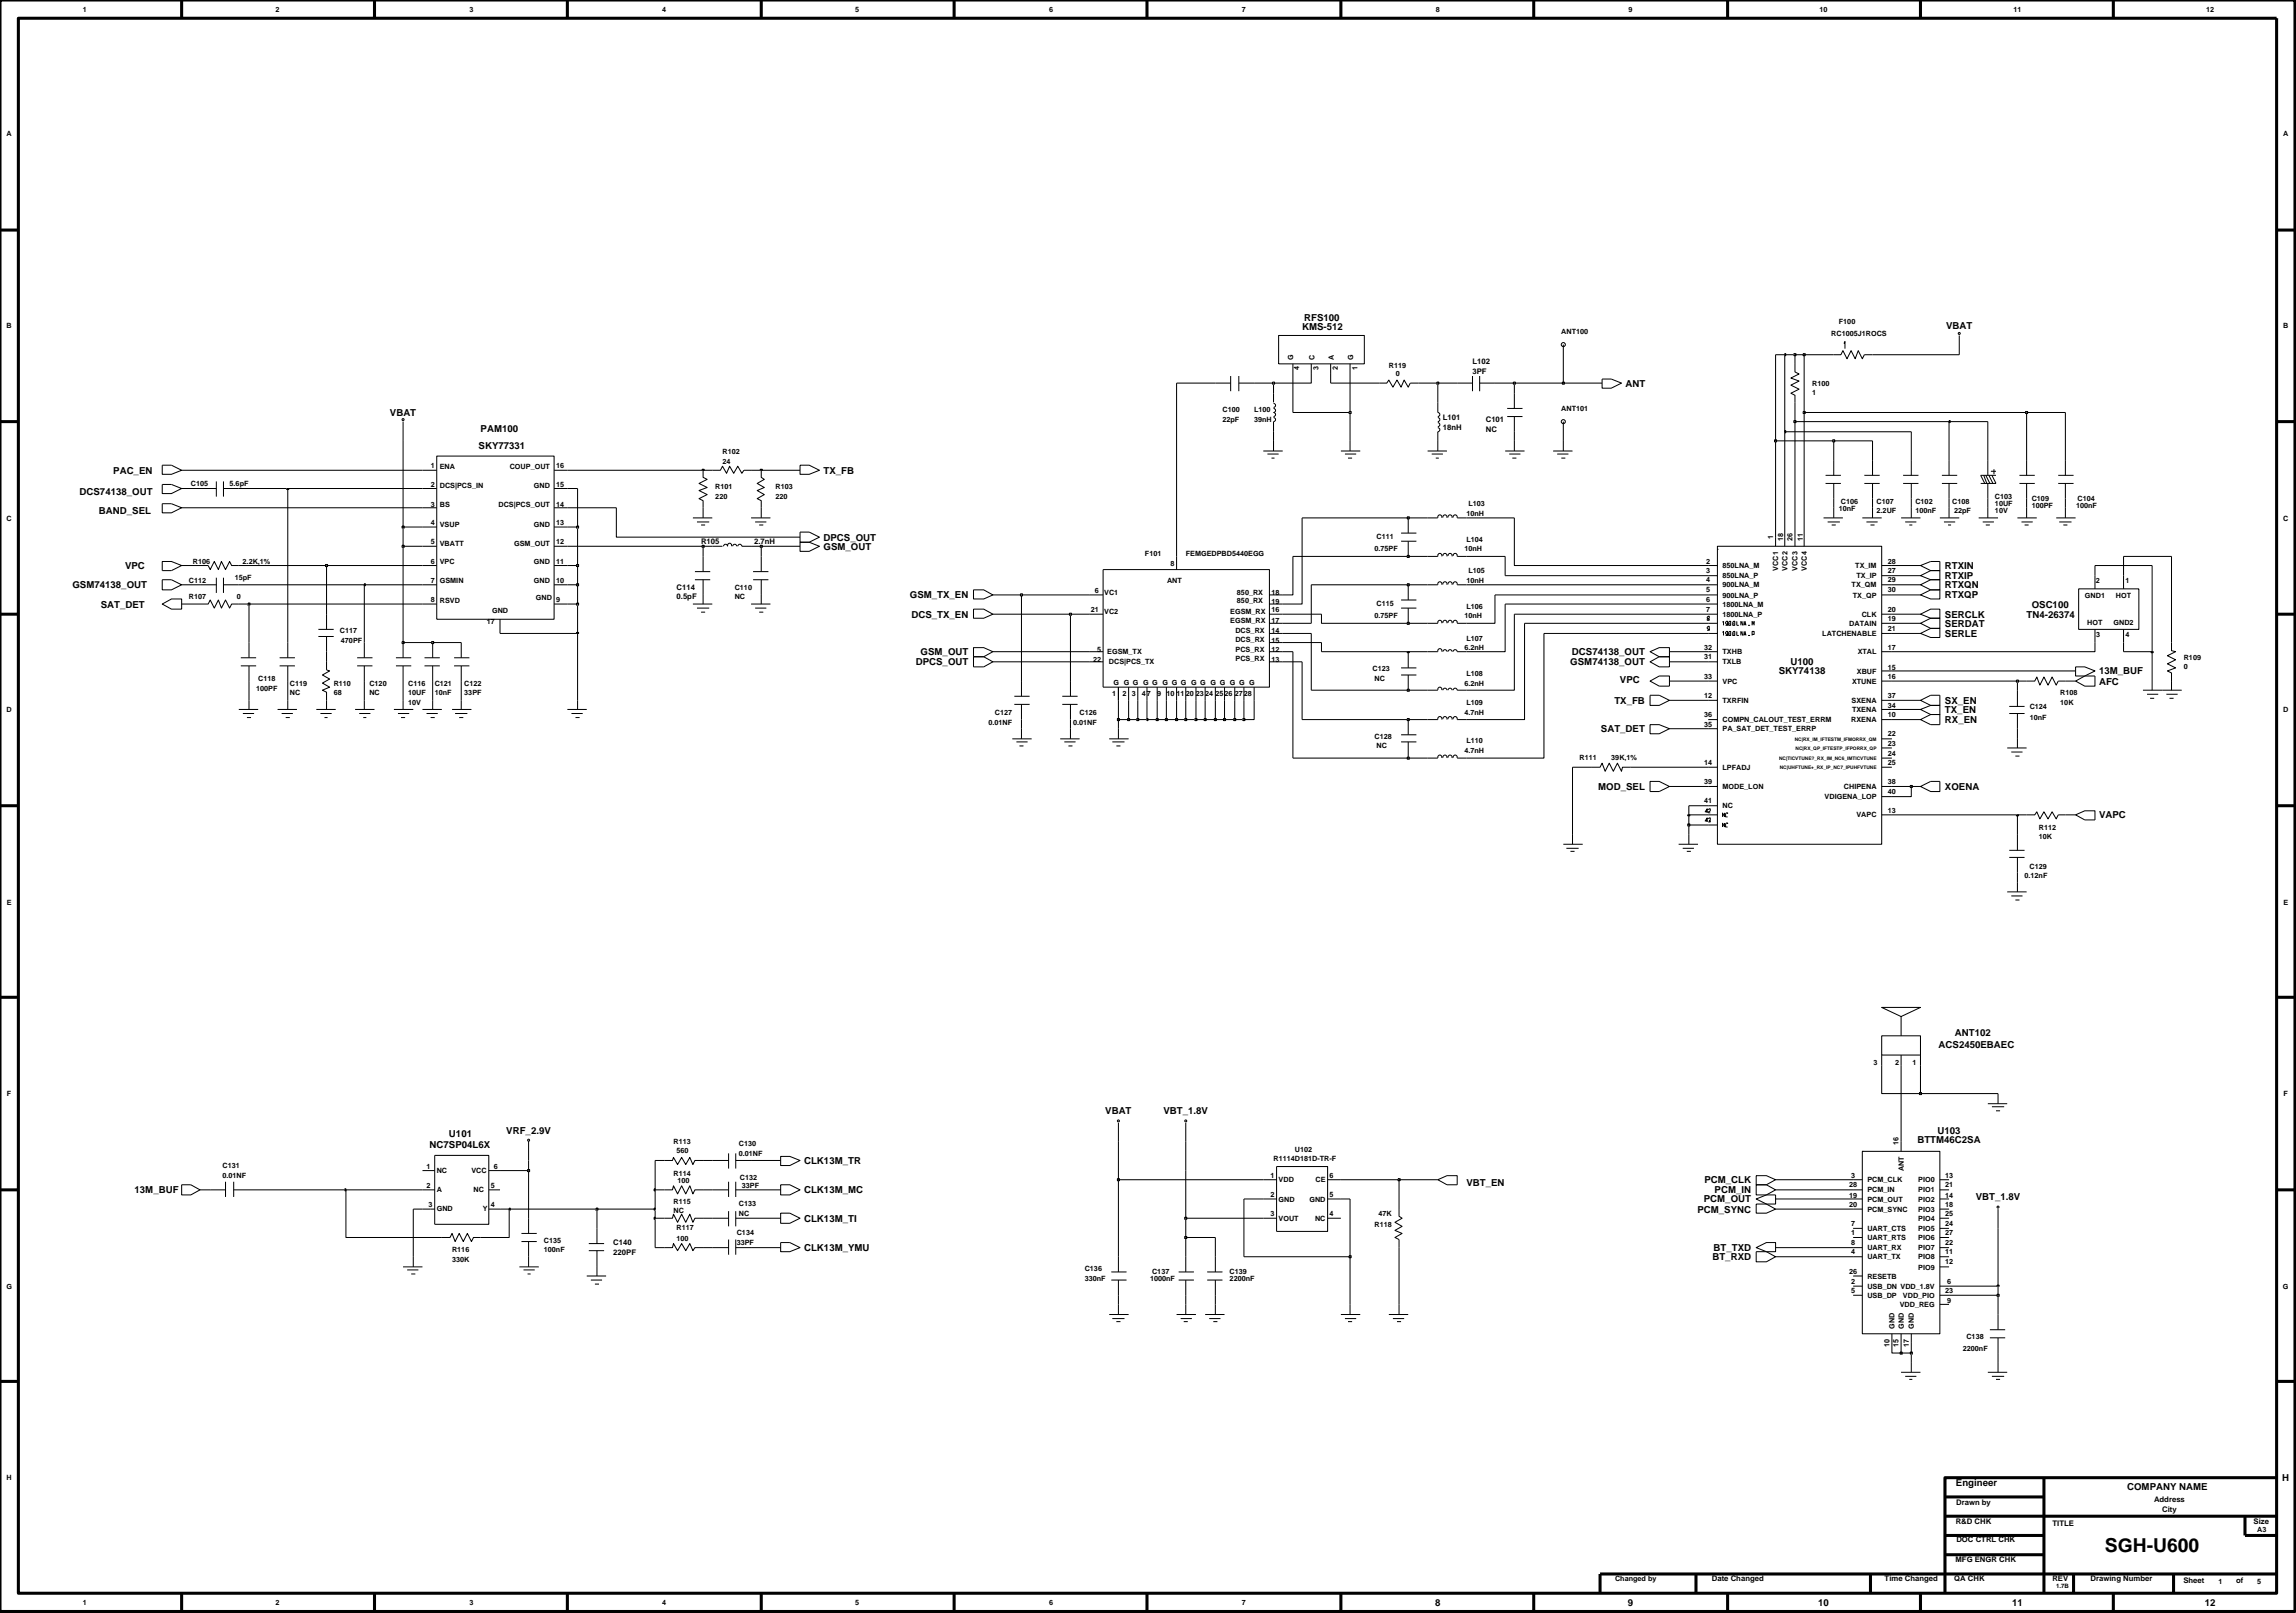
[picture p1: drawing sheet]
<svg xmlns="http://www.w3.org/2000/svg" width="192mm" height="135mm" viewBox="0 0 192 135" stroke-linecap="round" stroke-linejoin="round" font-family="sans-serif">
<defs><g id="words">
<text font-size="1.6" x="175.6" y="129.4">SGH-U600</text>
<g font-size=".8">
<text x="108.6" y="27.6">KMS-512</text>
<text x="108.8" y="26.8">RFS100</text>
<text x="162.4" y="27.4">VBAT</text>
<text x="32.5" y="34.7">VBAT</text>
<text x="135.6" y="32.3">ANT</text>
<text x="6.6" y="41.3">DCS74138_OUT</text>
<text x="9.4" y="39.5">PAC_EN</text>
<text x="39.9" y="37.5">SKY77331</text>
<text x="40.1" y="36.1">PAM100</text>
<text x="68.7" y="39.5">TX_FB</text>
<text x="8.3" y="42.9">BAND_SEL</text>
<text x="10.4" y="47.5">VPC</text>
<text x="68.7" y="45.1">DPCS_OUT</text>
<text x="68.7" y="45.9">GSM_OUT</text>
<text x="162.3" y="47.5">RTXIN</text>
<text x="6" y="49.1">GSM74138_OUT</text>
<text x="8.4" y="50.7">SAT_DET</text>
<text x="75.9" y="49.9">GSM_TX_EN</text>
<text x="76" y="51.5">DCS_TX_EN</text>
<text x="162.3" y="51.5">SERCLK</text>
<text x="162.3" y="53.1">SERLE</text>
<text x="162.3" y="52.3">SERDAT</text>
<text x="162.3" y="49.9">RTXQP</text>
<text x="162.3" y="49.1">RTXQN</text>
<text x="162.3" y="48.3">RTXIP</text>
<text x="169.1" y="51.5">TN4-26374</text>
<text x="169.5" y="50.7">OSC100</text>
<text x="76.4" y="55.5">DPCS_OUT</text>
<text x="76.8" y="54.7">GSM_OUT</text>
<text x="131" y="55.5">GSM74138_OUT</text>
<text x="131.1" y="54.7">DCS74138_OUT</text>
<text x="134.7" y="58.7">TX_FB</text>
<text x="135.2" y="56.9">VPC</text>
<text x="148.4" y="56.3">SKY74138</text>
<text x="149.4" y="55.5">U100</text>
<text x="162.3" y="59.5">TX_EN</text>
<text x="162.3" y="58.7">SX_EN</text>
<text x="175.1" y="57.1">AFC</text>
<text x="175.1" y="56.3">13M_BUF</text>
<text x="133.3" y="65.9">MOD_SEL</text>
<text x="133.6" y="61.1">SAT_DET</text>
<text x="162.3" y="60.3">RX_EN</text>
<text x="162.3" y="65.9">XOENA</text>
<text x="175.1" y="68.3">VAPC</text>
<text x="161.7" y="87.4">ACS2450EBAEC</text>
<text x="163.1" y="86.4">ANT102</text>
<text x="35.8" y="95.8">NC7SP04L6X</text>
<text x="37.5" y="94.9">U101</text>
<text x="42.2" y="94.6">VRF_2.9V</text>
<text x="92.2" y="93">VBAT</text>
<text x="97.1" y="93">VBT_1.8V</text>
<text x="160" y="95.3">BTTM46C2SA</text>
<text x="161.6" y="94.6">U103</text>
<text x="11.2" y="99.6">13M_BUF</text>
<text x="67.1" y="99.6">CLK13M_MC</text>
<text x="67.1" y="97.1">CLK13M_TR</text>
<text x="67.1" y="101.9">CLK13M_TI</text>
<text x="122.3" y="99">VBT_EN</text>
<text x="141.6" y="101.2">PCM_SYNC</text>
<text x="142.2" y="100.3">PCM_OUT</text>
<text x="142.2" y="98.7">PCM_CLK</text>
<text x="143" y="99.6">PCM_IN</text>
<text x="164.8" y="100.1">VBT_1.8V</text>
<text x="67.1" y="104.4">CLK13M_YMU</text>
<text x="142.9" y="105.1">BT_RXD</text>
<text x="143" y="104.4">BT_TXD</text>
<text x="163.2" y="124">Engineer</text>
<text x="177.5" y="124.3">COMPANY NAME</text>
<text x="190.4" y="123.6">H</text>
<text x="119.7" y="134">8</text>
<text x="135.8" y="134">9</text>
<text x="151.7" y="134">10</text>
<text x="167.9" y="134">11</text>
<text x="184" y="134">12</text>
</g>
<g font-size=".6">
<text x="6.9" y="1">1</text>
<text x="23" y="1">2</text>
<text x="39.2" y="1">3</text>
<text x="55.3" y="1">4</text>
<text x="71.3" y="1">5</text>
<text x="87.5" y="1">6</text>
<text x="103.6" y="1">7</text>
<text x="119.8" y="1">8</text>
<text x="135.9" y="1">9</text>
<text x="151.8" y="1">10</text>
<text x="168" y="1">11</text>
<text x="184.1" y="1">12</text>
<text x=".5" y="11.4">A</text>
<text x="190.5" y="11.4">A</text>
<text x=".5" y="27.4">B</text>
<text x="130.3" y="27.9">ANT100</text>
<text x="152.8" y="28">RC1005J1ROCS</text>
<text x="153.4" y="27">F100</text>
<text x="190.5" y="27.4">B</text>
<text x="102" y="34.4">C100</text>
<text x="102" y="35.2">22pF</text>
<text x="104.6" y="34.4">L100</text>
<text x="104.6" y="35.2">39nH</text>
<text x="107.9" y="30" transform="rotate(-90 107.9 30)">G</text>
<text x="108.4" y="30.9" transform="rotate(-90 108.4 30.9)">4</text>
<text x="109.7" y="30" transform="rotate(-90 109.7 30)">C</text>
<text x="110" y="30.9" transform="rotate(-90 110 30.9)">3</text>
<text x="111.3" y="30" transform="rotate(-90 111.3 30)">A</text>
<text x="111.6" y="30.9" transform="rotate(-90 111.6 30.9)">2</text>
<text x="112.9" y="30" transform="rotate(-90 112.9 30)">G</text>
<text x="113.2" y="30.9" transform="rotate(-90 113.2 30.9)">1</text>
<text x="115.9" y="30.7">R119</text>
<text x="116.5" y="31.4">0</text>
<text x="120.4" y="35.8">18nH</text>
<text x="120.4" y="35">L101</text>
<text x="122.9" y="31.2">3PF</text>
<text x="122.9" y="30.4">L102</text>
<text x="124" y="35.2">C101</text>
<text x="130.3" y="34.3">ANT101</text>
<text x="151.2" y="33">1</text>
<text x="151.2" y="32.2">R100</text>
<text x="15.9" y="40.6">C105</text>
<text x="19.2" y="40.6">5.6pF</text>
<text x="35.9" y="39.1">1</text>
<text x="35.9" y="40.7">2</text>
<text x="36.7" y="39.1">ENA</text>
<text x="36.7" y="40.7">DCS|PCS_IN</text>
<text x="42.5" y="39.1">COUP_OUT</text>
<text x="44.5" y="40.7">GND</text>
<text x="46.4" y="40.7">15</text>
<text x="46.4" y="39.1">16</text>
<text x="59.7" y="40.8">R101</text>
<text x="59.7" y="41.6">220</text>
<text x="60.3" y="37.9">R102</text>
<text x="60.3" y="38.7">24</text>
<text x="64.7" y="41.6">220</text>
<text x="64.7" y="40.8">R103</text>
<text x="124" y="36">NC</text>
<text x="166.4" y="41.6">C103</text>
<text x="169.5" y="41.8">C109</text>
<text x="173.3" y="41.8">C104</text>
<text x=".5" y="43.4">C</text>
<text x="16.1" y="47">R106</text>
<text x="20.2" y="47">2.2K,1%</text>
<text x="35.9" y="45.4">5</text>
<text x="35.9" y="47">6</text>
<text x="35.9" y="43.8">4</text>
<text x="35.9" y="42.3">3</text>
<text x="36.7" y="45.5">VBATT</text>
<text x="36.7" y="47.1">VPC</text>
<text x="36.7" y="43.9">VSUP</text>
<text x="36.7" y="42.3">BS</text>
<text x="41.6" y="42.3">DCS|PCS_OUT</text>
<text x="42.9" y="45.5">GSM_OUT</text>
<text x="44.5" y="43.9">GND</text>
<text x="44.5" y="47.1">GND</text>
<text x="46.4" y="42.3">14</text>
<text x="46.4" y="43.8">13</text>
<text x="46.4" y="47">11</text>
<text x="46.4" y="45.4">12</text>
<text x="58.5" y="45.4">R105</text>
<text x="62.9" y="45.4">2.7nH</text>
<text x="95.5" y="46.4">F101</text>
<text x="97.7" y="47.2">8</text>
<text x="98.9" y="46.4">FEMGEDPBD5440EGG</text>
<text x="114.7" y="46">0.75PF</text>
<text x="114.8" y="45">C111</text>
<text x="122.2" y="46">10nH</text>
<text x="122.3" y="43">10nH</text>
<text x="122.3" y="45.2">L104</text>
<text x="122.5" y="42.2">L103</text>
<text x="122.5" y="47.8">L105</text>
<text x="142.3" y="47.1">2</text>
<text x="142.3" y="47.8">3</text>
<text x="143.7" y="47.4">850LNA_M</text>
<text x="147.9" y="45" transform="rotate(-90 147.9 45)">1</text>
<text x="148.4" y="47.6" transform="rotate(-90 148.4 47.6)">VCC1</text>
<text x="148.8" y="45.1" transform="rotate(-90 148.8 45.1)">18</text>
<text x="149.1" y="47.6" transform="rotate(-90 149.1 47.6)">VCC2</text>
<text x="149.5" y="45.1" transform="rotate(-90 149.5 45.1)">26</text>
<text x="150" y="47.6" transform="rotate(-90 150 47.6)">VCC3</text>
<text x="150.4" y="45.1" transform="rotate(-90 150.4 45.1)">11</text>
<text x="150.7" y="47.6" transform="rotate(-90 150.7 47.6)">VCC4</text>
<text x="153.4" y="42.6">10nF</text>
<text x="153.6" y="42">C106</text>
<text x="154.8" y="47.4">TX_IM</text>
<text x="156.6" y="42">C107</text>
<text x="156.6" y="42.8">2.2UF</text>
<text x="157.5" y="47.8">27</text>
<text x="157.5" y="47.1">28</text>
<text x="159.8" y="42.8">100nF</text>
<text x="159.8" y="42">C102</text>
<text x="162.9" y="42">C108</text>
<text x="163" y="42.8">22pF</text>
<text x="166.4" y="42.8">10V</text>
<text x="166.4" y="42.2">10UF</text>
<text x="169.5" y="42.4">100PF</text>
<text x="173.2" y="42.4">100nF</text>
<text x="190.5" y="43.4">C</text>
<text x="15.8" y="50">R107</text>
<text x="15.8" y="48.6">C112</text>
<text x="19.6" y="48.4">15pF</text>
<text x="19.8" y="50">0</text>
<text x="28.4" y="52.8">C117</text>
<text x="28.4" y="53.6">470PF</text>
<text x="35.9" y="48.6">7</text>
<text x="35.9" y="50.2">8</text>
<text x="36.7" y="48.7">GSMIN</text>
<text x="36.7" y="50.3">RSVD</text>
<text x="40.6" y="52.1">17</text>
<text x="41.1" y="51.1">GND</text>
<text x="44.5" y="48.7">GND</text>
<text x="44.7" y="50">GND</text>
<text x="46.4" y="50.2">9</text>
<text x="46.4" y="48.6">10</text>
<text x="56.4" y="50">0.5pF</text>
<text x="56.4" y="49.2">C114</text>
<text x="61.3" y="49.2">C110</text>
<text x="61.3" y="50">NC</text>
<text x="91" y="51.1">21</text>
<text x="91.4" y="49.5">6</text>
<text x="92.1" y="49.6">VC1</text>
<text x="92.1" y="51.2">VC2</text>
<text x="97.4" y="48.6">ANT</text>
<text x="102.6" y="51.2">EGSM_RX</text>
<text x="102.6" y="52">EGSM_RX</text>
<text x="103.1" y="52.8">DCS_RX</text>
<text x="103.1" y="53.5">DCS_RX</text>
<text x="103.2" y="49.6">850_RX</text>
<text x="103.2" y="50.3">850_RX</text>
<text x="106.1" y="52.8">14</text>
<text x="106.1" y="53.6">15</text>
<text x="106.1" y="51.1">16</text>
<text x="106.1" y="52">17</text>
<text x="106.1" y="49.6">18</text>
<text x="106.1" y="50.4">19</text>
<text x="114.7" y="51.6">0.75PF</text>
<text x="114.8" y="50.6">C115</text>
<text x="122.2" y="51.6">10nH</text>
<text x="122.3" y="53.4">L107</text>
<text x="122.3" y="50.8">L106</text>
<text x="122.3" y="48.6">10nH</text>
<text x="142.3" y="49.4">5</text>
<text x="142.3" y="50.2">6</text>
<text x="142.3" y="51">7</text>
<text x="142.4" y="48.6">4</text>
<text x="143.7" y="49.8">900LNA_P</text>
<text x="143.7" y="50.6">1800LNA_M</text>
<text x="143.7" y="48.2">850LNA_P</text>
<text x="143.7" y="49">900LNA_M</text>
<text x="143.7" y="51.5">1800LNA_P</text>
<text x="152" y="53.1">LATCHENABLE</text>
<text x="154.3" y="52.2">DATAIN</text>
<text x="154.5" y="49">TX_QM</text>
<text x="154.6" y="49.8">TX_QP</text>
<text x="154.9" y="48.2">TX_IP</text>
<text x="155.3" y="51.5">CLK</text>
<text x="157.5" y="51.8">19</text>
<text x="157.5" y="51">20</text>
<text x="157.5" y="52.6">21</text>
<text x="157.5" y="49.4">30</text>
<text x="157.5" y="48.6">29</text>
<text x="173.9" y="49.9">GND1</text>
<text x="174.1" y="52.2">HOT</text>
<text x="174.9" y="48.6">2</text>
<text x="174.9" y="53.1">3</text>
<text x="176.3" y="52.2">GND2</text>
<text x="176.5" y="49.9">HOT</text>
<text x="177.3" y="53.1">4</text>
<text x="177.3" y="48.6">1</text>
<text x=".5" y="59.4">D</text>
<text x="21.4" y="57.7">100PF</text>
<text x="21.5" y="56.8">C118</text>
<text x="24.2" y="57.2">C119</text>
<text x="24.2" y="58">NC</text>
<text x="27.8" y="57.2">R110</text>
<text x="27.8" y="58">68</text>
<text x="30.8" y="57.2">C120</text>
<text x="30.8" y="58">NC</text>
<text x="34.1" y="57.2">C116</text>
<text x="34.1" y="58.8">10V</text>
<text x="34.1" y="58">10UF</text>
<text x="36.3" y="57.2">C121</text>
<text x="36.3" y="58">10nF</text>
<text x="38.7" y="57.2">C122</text>
<text x="38.7" y="58">33PF</text>
<text x="83" y="59.6">C127</text>
<text x="90.1" y="59.6">C126</text>
<text x="91.2" y="55.2">22</text>
<text x="91.5" y="54.4">5</text>
<text x="92.4" y="54.5">EGSM_TX</text>
<text x="92.5" y="55.4">DCS|PCS_TX</text>
<text x="92.8" y="58.1">1</text>
<text x="92.9" y="57.2">G G G G G G G G G G G G G G G</text>
<text x="93.6" y="58.1">2</text>
<text x="94.4" y="58.1">3</text>
<text x="95.3" y="58.1">47</text>
<text x="96.5" y="58.1">9</text>
<text x="97.3" y="58.1">10</text>
<text x="98.2" y="58.1">1120</text>
<text x="99.8" y="58.1">2324 2526</text>
<text x="103" y="58.1">2728</text>
<text x="103.1" y="54.4">PCS_RX</text>
<text x="103.1" y="55.1">PCS_RX</text>
<text x="106.1" y="54.4">12</text>
<text x="106.1" y="55.2">13</text>
<text x="114.5" y="56">C123</text>
<text x="114.7" y="56.8">NC</text>
<text x="122.2" y="54.2">6.2nH</text>
<text x="122.2" y="59.6">4.7nH</text>
<text x="122.2" y="57.2">6.2nH</text>
<text x="122.3" y="58.8">L109</text>
<text x="122.3" y="56.4">L108</text>
<text x="142.2" y="54.2">32</text>
<text x="142.2" y="56.6">33</text>
<text x="142.2" y="58.2">12</text>
<text x="142.2" y="59.8">36</text>
<text x="142.2" y="55">31</text>
<text x="143.7" y="54.6">TXHB</text>
<text x="143.7" y="57">VPC</text>
<text x="143.7" y="58.6">TXRFIN</text>
<text x="143.7" y="55.4">TXLB</text>
<text x="154.5" y="58.6">SXENA</text>
<text x="154.5" y="57">XTUNE</text>
<text x="154.5" y="59.4">TXENA</text>
<text x="154.9" y="56.2">XBUF</text>
<text x="155" y="54.6">XTAL</text>
<text x="157.5" y="55.9">15</text>
<text x="157.5" y="56.6">16</text>
<text x="157.5" y="54.2">17</text>
<text x="157.5" y="58.2">37</text>
<text x="157.5" y="59.1">34</text>
<text x="157.5" y="59.8">10</text>
<text x="169.3" y="59.2">C124</text>
<text x="171.9" y="58">R108</text>
<text x="171.9" y="58.8">10K</text>
<text x="182.2" y="55.8">0</text>
<text x="182.2" y="55">R109</text>
<text x="190.5" y="59.4">D</text>
<text x="82.5" y="60.5">0.01NF</text>
<text x="89.5" y="60.5">0.01NF</text>
<text x="114.7" y="61.6">C128</text>
<text x="114.8" y="62.4">NC</text>
<text x="122.2" y="62.8">4.7nH</text>
<text x="122.3" y="62">L110</text>
<text x="131.8" y="63.4">R111</text>
<text x="134.4" y="63.4">39K,1%</text>
<text x="142.2" y="65.4">39</text>
<text x="142.2" y="63.8">14</text>
<text x="142.2" y="60.7">35</text>
<text x="143.7" y="65.8">MODE_LON</text>
<text x="143.7" y="64.2">LPFADJ</text>
<text x="143.7" y="61">PA_SAT_DET_TEST_ERRP</text>
<text x="143.7" y="60.2">COMPN_CALOUT_TEST_ERRM</text>
<text x="153.8" y="65.8">CHIPENA</text>
<text x="154.4" y="60.2">RXENA</text>
<text x="157.5" y="63.8">25</text>
<text x="157.5" y="65.4">38</text>
<text x="157.5" y="61.4">22</text>
<text x="157.5" y="62.2">23</text>
<text x="157.5" y="63">24</text>
<text x="169.3" y="60">10nF</text>
<text x="142.2" y="67">41</text>
<text x="143.7" y="67.4">NC</text>
<text x="152.2" y="66.7">VDIGENA_LOP</text>
<text x="154.9" y="68.2">VAPC</text>
<text x="157.5" y="67.9">13</text>
<text x="157.5" y="66.3">40</text>
<text x="170.1" y="70">10K</text>
<text x="170.1" y="69.2">R112</text>
<text x=".6" y="75.5">E</text>
<text x="168.9" y="73.2">0.12nF</text>
<text x="169.3" y="72.5">C129</text>
<text x="190.5" y="75.5">E</text>
<text x="156.3" y="88.9">3</text>
<text x="158.1" y="88.9">2</text>
<text x="159.5" y="88.9">1</text>
<text x=".6" y="91.4">F</text>
<text x="56.2" y="95.5">R113</text>
<text x="61.6" y="95.6">C130</text>
<text x="158.4" y="95.5" transform="rotate(-90 158.4 95.5)">16</text>
<text x="190.5" y="91.4">F</text>
<text x="18.6" y="98.2">0.01NF</text>
<text x="18.6" y="97.4">C131</text>
<text x="35.6" y="97.5">1</text>
<text x="35.6" y="99.1">2</text>
<text x="35.8" y="100.7">3</text>
<text x="36.4" y="99.4">A</text>
<text x="36.4" y="101">GND</text>
<text x="36.4" y="97.8">NC</text>
<text x="39.3" y="97.8">VCC</text>
<text x="39.5" y="99.4">NC</text>
<text x="40.3" y="101">Y</text>
<text x="41" y="99.1">5</text>
<text x="41" y="100.7">4</text>
<text x="41.2" y="97.5">6</text>
<text x="56.2" y="98.1">R114</text>
<text x="56.2" y="101.2">NC</text>
<text x="56.2" y="100.4">R115</text>
<text x="56.4" y="96.2">560</text>
<text x="56.5" y="98.7">100</text>
<text x="61.6" y="101.5">NC</text>
<text x="61.6" y="100.6">C133</text>
<text x="61.6" y="96.5">0.01NF</text>
<text x="61.7" y="98.4">C132</text>
<text x="61.9" y="99.1">33PF</text>
<text x="106" y="99.9">2</text>
<text x="106" y="98.2">1</text>
<text x="106" y="101.5">3</text>
<text x="106.2" y="96.9">R1114D181D-TR-F</text>
<text x="106.7" y="100.2">GND</text>
<text x="106.7" y="98.6">VDD</text>
<text x="106.7" y="101.8">VOUT</text>
<text x="108" y="96.1">U102</text>
<text x="109.2" y="100.2">GND</text>
<text x="109.7" y="101.8">NC</text>
<text x="109.8" y="98.6">CE</text>
<text x="110.9" y="98.2">6</text>
<text x="110.9" y="99.9">5</text>
<text x="110.9" y="101.5">4</text>
<text x="115" y="101.5">47K</text>
<text x="154.3" y="99.9">19</text>
<text x="154.3" y="100.7">20</text>
<text x="154.3" y="99.1">28</text>
<text x="154.4" y="98.3">3</text>
<text x="155.8" y="100.2">PCM_OUT</text>
<text x="155.8" y="101.1">PCM_SYNC</text>
<text x="155.8" y="99.5">PCM_IN</text>
<text x="155.8" y="98.6">PCM_CLK</text>
<text x="158.8" y="97.7" transform="rotate(-90 158.8 97.7)">ANT</text>
<text x="160" y="101.1">PIO3</text>
<text x="160" y="98.6">PIO0</text>
<text x="160" y="100.2">PIO2</text>
<text x="160" y="99.5">PIO1</text>
<text x="160" y="101.8">PIO4</text>
<text x="162.3" y="100.7">18</text>
<text x="162.3" y="98.3">13</text>
<text x="162.3" y="99.9">14</text>
<text x="162.3" y="99.1">21</text>
<text x="162.3" y="101.4">25</text>
<text x=".5" y="107.5">G</text>
<text x="37.7" y="104.4">R116</text>
<text x="37.7" y="105.3">330K</text>
<text x="45.4" y="103.7">C135</text>
<text x="45.4" y="104.4">100nF</text>
<text x="51.2" y="104.7">220PF</text>
<text x="51.2" y="103.8">C140</text>
<text x="56.4" y="102.6">R117</text>
<text x="56.4" y="103.5">100</text>
<text x="61.5" y="103.8">33PF</text>
<text x="61.5" y="103.1">C134</text>
<text x="90.5" y="106">C136</text>
<text x="90.5" y="106.9">330nF</text>
<text x="95.9" y="106.9">1000nF</text>
<text x="96.1" y="106.3">C137</text>
<text x="102.6" y="106.3">C139</text>
<text x="102.6" y="106.9">2200nF</text>
<text x="114.7" y="102.3">R118</text>
<text x="154.3" y="106.2">26</text>
<text x="154.4" y="102.3">7</text>
<text x="154.4" y="103.9">8</text>
<text x="154.4" y="107.1">2</text>
<text x="154.4" y="103">1</text>
<text x="154.4" y="104.6">4</text>
<text x="154.4" y="107.8">5</text>
<text x="155.8" y="102.7">UART_CTS</text>
<text x="155.8" y="104.3">UART_RX</text>
<text x="155.8" y="107.5">USB_DN VDD_1.8V</text>
<text x="155.8" y="106.7">RESETB</text>
<text x="155.8" y="105.1">UART_TX</text>
<text x="155.8" y="103.5">UART_RTS</text>
<text x="160" y="105.1">PIO8</text>
<text x="160" y="105.9">PIO9</text>
<text x="160" y="104.3">PIO7</text>
<text x="160" y="102.7">PIO5</text>
<text x="160" y="103.5">PIO6</text>
<text x="162.3" y="104.6">11</text>
<text x="162.3" y="105.5">12</text>
<text x="162.3" y="103.9">22</text>
<text x="162.3" y="107.8">23</text>
<text x="162.3" y="102.3">24</text>
<text x="162.3" y="103">27</text>
<text x="162.4" y="107.1">6</text>
<text x="190.5" y="107.5">G</text>
<text x="155.8" y="108.3">USB_DP</text>
<text x="157.6" y="112.4" transform="rotate(-90 157.6 112.4)">10</text>
<text x="158.1" y="110.8" transform="rotate(-90 158.1 110.8)">GND</text>
<text x="158.4" y="112.4" transform="rotate(-90 158.4 112.4)">15</text>
<text x="158.5" y="109">VDD_REG</text>
<text x="158.8" y="108.3">VDD_PIO</text>
<text x="158.8" y="110.8" transform="rotate(-90 158.8 110.8)">GND</text>
<text x="159.3" y="112.4" transform="rotate(-90 159.3 112.4)">17</text>
<text x="159.7" y="110.8" transform="rotate(-90 159.7 110.8)">GND</text>
<text x="162.4" y="108.7">9</text>
<text x="163.8" y="112.7">2200nF</text>
<text x="164.1" y="111.7">C138</text>
<text x=".5" y="123.5">H</text>
<text x="163.2" y="125.5">Drawn by</text>
<text x="179.7" y="125.3">Address</text>
<text x="134.7" y="131.9">Changed by</text>
<text x="142.8" y="131.9">Date Changed</text>
<text x="157.2" y="131.9">Time Changed</text>
<text x="163" y="131.9">QA CHK</text>
<text x="163.1" y="130.3">MFG ENGR CHK</text>
<text x="163.2" y="127.1">R&amp;D CHK</text>
<text x="163.2" y="128.7">DOC CTRL CHK</text>
<text x="171.2" y="131.9">REV</text>
<text x="171.2" y="127.3">TITLE</text>
<text x="174.4" y="131.9">Drawing Number</text>
<text x="180.4" y="126.1">City</text>
<text x="188" y="127.1">Size</text>
<text x="188.3" y="127.8">A3</text>
<text x="6.9" y="133.9">1</text>
<text x="23" y="133.9">2</text>
<text x="39.2" y="133.9">3</text>
<text x="55.3" y="133.9">4</text>
<text x="71.3" y="133.9">5</text>
<text x="87.5" y="133.9">6</text>
<text x="103.6" y="133.9">7</text>
<text x="182.2" y="132">Sheet</text>
<text x="185.1" y="132.1">1</text>
<text x="186.6" y="132">of</text>
<text x="188.3" y="132.1">5</text>
</g>
<text font-size=".5" x="171.5" y="132.5">1.7B</text>
<g font-size=".4">
<text x="148.4" y="63.4">NC|TICVTUNE?_RX_IM_NC6_IMTICVTUNE</text>
<text x="148.5" y="64.1">NC|UHFTUNE+_RX_IP_NC7_IPUHFVTUNE</text>
<text x="149.7" y="61.8">NC|RX_IM_IFTESTM_IFMORRX_QM</text>
<text x="149.8" y="62.5">NC|RX_QP_IFTESTP_IFPORRX_QP</text>
</g>
</g></defs>
<g fill="none" stroke="#000" stroke-width=".08">
<path d="M13.5 38.8h.8l.9 .4-.9 .4h-.8zM33.6 35.2v1.6M35.2 39.2h1.2M36.4 38h9.8v13.7h-9.8zM46.2 39.2h1.1M58.7 39.2v.6l.3 .2-.7 .3 .7 .4-.7 .2 .7 .4-.7 .3 .4 .2v1.4M59.4 39.2h.7l.2-.3 .3 .6 .3-.6 .3 .6 .4-.6 .3 .6 .2-.3h.6M63.5 39.2v.6l.3 .2-.6 .3 .6 .4-.6 .2 .6 .4-.6 .3 .3 .2v1.4M66.7 38.8h.8l.9 .4-.9 .4h-.8zM101.4 32h1.3M102.7 31.4v1.2M103.4 32h1.2"/>
<path d="M103.4 31.4v1.2M105.4 37.6h1.6M105.7 37.9h1M106.1 38.2h.2M106.3 33.7l.1 .1-.1 .2M106.3 34.1l.1 .1-.1 .2 .1 .2-.1 .1M106.3 34.8l.1 .2-.1 .2v.8M106.3 32.8v.8M106.3 36.8v.8M106.7 28h7.1v2.4h-7.1zM107.9 30.4v.8M109.4 30.4v.8"/>
<path d="M111 30.4v.8M111.9 37.6h1.6M112.2 37.9h.9M112.5 38.2h.3M112.6 30.4v.8M112.6 36.8v.8M115.1 32h.6l.2-.3 .3 .6 .4-.6 .3 .6 .2-.6 .4 .6 .2-.3h.6M119.1 37.6h1.6M119.4 37.9h1M119.8 38.2h.2M120 35.7l.1 .1-.1 .2v1.6M120 35.3l.1 .1-.1 .2"/>
<path d="M120 34.8l.1 .2-.1 .2M120 33.6v.8l.1 .2-.1 .1M121.6 32h1.3M122.9 31.4v1.2M123.4 32h1.3M123.4 31.4v1.2M125.6 37.6h1.6M125.7 34.7h1.3M125.7 34.1h1.3M125.9 37.9h1M126.2 38.2h.3M126.3 32.8v1.3"/>
<path d="M126.3 34.7v1.3M126.3 36.8v.8M129.6 37.6h1.6M129.9 37.9h1M130.3 38.2h.3M130.4 36.8v.8M133.7 31.6h.7l.9 .4-.9 .4h-.7zM149.8 30.4v.6l.3 .2-.7 .3 .7 .3-.7 .3 .7 .4-.7 .3 .4 .2v.6M152.3 39.7h1.3M153 29.6h.6l.2-.3 .3 .6 .3-.6 .4 .6 .2-.6 .4 .6 .1-.3h.7M153 38.4v1.3M155.5 39.7h1.3"/>
<path d="M156.2 38.4v1.3M158.8 39.7h1.3M159.5 38.4v1.3M162 39.7h1.3M162.6 38.4v1.3M163.5 28v1.6M165.5 39.7l.3 .6M165.7 39.7l.3 .6M165.8 38.4v1.3M165.9 39.7l.4 .6M166.1 39.3h.4M166.2 39.7l.3 .6h-1.3"/>
<path d="M166.4 39.1v.5M166.5 39.7h-1.3l.4 .6M168.5 39.7h1.3M169.1 38.4v1.3M171.7 39.7h1.3M172.3 38.4v1.3M13.5 46.8h.8l.9 .4-.9 .4h-.8zM13.5 50.4l.8-.4h.9v.8h-.9zM13.5 42h.8l.9 .4-.9 .4h-.8zM13.5 40.4h.8l.9 .4-.9 .4h-.8zM13.5 48.4h.8l.9 .4-.9 .4h-.8zM16.7 50.4h.7l.1-.3 .4 .6 .3-.6 .3 .6 .3-.6 .4 .6 .1-.3h.6"/>
<path d="M16.7 47.2h.7l.1 .3 .4-.7 .3 .7 .3-.7 .3 .7 .4-.7 .1 .4h.6M16.7 40.8h1.3M16.7 48.8h1.3M18 40.2v1.2M18 48.2v1.3M18.6 40.8h1.3M18.6 40.2v1.2M18.6 48.2v1.3M18.6 48.8h1.3M19.9 59.2h1.6M20.1 55.5h1.3M20.1 54.9h1.3"/>
<path d="M20.3 59.5h.9M20.6 59.9h.3M20.8 53.6v1.3M20.8 55.5v1.3M20.8 58.4v.8M23.2 59.2h1.6M23.3 55.5h1.3M23.3 54.9h1.3M23.5 59.5h.9M23.8 59.9h.4M24 53.6v1.3M24 55.5v1.3"/>
<path d="M24 58.4v.8M26.4 59.2h1.6M26.6 53.1h1.2M26.6 52.5h1.2M26.7 59.5h1M27.1 59.9h.2M27.2 55.2v.7l.3 .1-.6 .3 .6 .3-.6 .4 .6 .3-.6 .3 .3 .1v1.5M27.2 51.2v1.3M27.2 53.1v1.3M29.6 59.2h1.6M29.8 55.5h1.3M29.8 54.9h1.3"/>
<path d="M30 59.5h.9M30.3 59.9h.3M30.4 53.6v1.3M30.4 55.5v1.3M30.4 58.4v.8M32.9 59.2h1.6M33 55.5h1.3M33 54.9h1.3M33.2 59.5h.9M33.5 59.9h.3M33.6 53.6v1.3M33.6 55.5v1.3"/>
<path d="M33.6 58.4v.8M35.2 59.2h1.7M35.2 50.4h1.2M35.2 40.8h1.2M35.2 47.2h1.2M35.2 48.8h1.2M35.2 45.6h1.2M35.2 44h1.2M35.2 42.4h1.2M35.4 55.5h1.3M35.4 54.9h1.3M35.6 59.5h.9"/>
<path d="M35.9 59.9h.4M36.1 53.6v1.3M36.1 55.5v1.3M36.1 58.4v.8M37.7 59.2h1.6M37.9 55.5h1.3M37.9 54.9h1.3M38 59.5h1M38.3 59.9h.4M38.5 53.6v1.3M38.5 55.5v1.3M38.5 58.4v.8"/>
<path d="M41.7 51.7v1.1M46.2 50.4h1.1M46.2 40.8h1.1M46.2 47.2h1.1M46.2 48.8h1.1M46.2 45.6h1.1M46.2 44h1.1M46.2 42.4h1.1M47.3 59.2h1.7M47.7 59.5h.9M48 59.9h.4M48.2 58.4v.8"/>
<path d="M57.8 43.2h1.6M57.8 50.4h1.6M58 48.4h1.3M58 47.7h1.3M58.1 43.5h1.1M58.1 50.7h1.1M58.5 43.8h.3M58.5 51.1h.3M58.7 46.4v1.3M58.7 48.4v2M59.4 45.6h.9M60.4 45.6l.1-.2 .2 .2"/>
<path d="M60.7 45.6l.1-.2 .1-.1 .1 .1v.2M61.1 45.6l.2-.2 .2 .2M61.6 45.6l.1-.2 .2 .2h.8M62.7 43.2h1.6M62.7 50.4h1.6M62.8 48.4h1.3M62.8 47.7h1.3M63 43.5h.9M63 50.7h.9M63.3 43.8h.4M63.3 51.1h.4M63.5 46.4v1.3"/>
<path d="M63.5 48.4v2M66.7 44.4h.8l.9 .4-.9 .4h-.8zM66.7 45.2h.8l.9 .4-.9 .4h-.8zM81.2 49.2h.9l.7 .4-.7 .4h-.9zM81.2 54.8h.9l.7 .4-.7 .4h-.9zM81.2 54h.9l.7 .4-.7 .4h-.9zM81.2 50.8h.9l.7 .4-.7 .4h-.9zM84.6 58.8h1.3M84.6 58.1h1.3M85.2 56.8v1.3M85.2 58.8v1.2M88.6 58.8h1.3"/>
<path d="M88.6 58.1h1.3M89.3 56.8v1.3M89.3 58.8v1.2M90.9 51.2h1.1M90.9 49.6h1.1M90.9 54.4h1.1M90.9 55.2h1.1M92 47.5h13.9v9.8h-13.9zM93.3 57.3v1.1M94.2 57.3v1.1M94.9 57.3v1.1M95.7 57.3v1.1"/>
<path d="M96.5 57.3v1.1M97.3 57.3v1.1M98.2 46.4v1.1M98.2 57.3v1.1M98.9 57.3v1.1M99.8 57.3v1.1M100.5 57.3v1.1M101.4 57.3v1.1M102.2 57.3v1.1M103 57.3v1.1M103.8 57.3v1.1M104.6 57.3v1.1"/>
<path d="M105.9 53.6h1.1M105.9 52.8h1.1M105.9 51.2h1.1M105.9 52h1.1M105.9 49.6h1.1M105.9 54.4h1.1M105.9 55.2h1.1M105.9 50.4h1.1M116.9 50.7h1.3M116.9 56.3h1.3M116.9 55.7h1.3M116.9 45.1h1.3"/>
<path d="M116.9 44.5h1.3M116.9 50.1h1.3M117.5 43.2v1.3M117.5 45.1v1.3M117.5 48.8v1.3M117.5 50.7v1.3M117.5 54.4v1.3M117.5 56.3v1.3M120.3 46.4l-.1-.2h-.1h-.1v.2h-.9M120.3 57.6l-.1-.2-.1-.1-.1 .1v.2h-.9M120.3 54.4l-.1-.2-.1-.1-.1 .1v.2h-.9M120.3 48.8l-.1-.2-.1-.1-.1 .1v.2h-.9"/>
<path d="M120.3 43.2l-.1-.2h-.1h-.1v.2h-.9M120.3 52l-.1-.2-.1-.1-.1 .1v.2h-.9M120.4 57.6l.2-.2 .1 .2M120.4 54.4l.2-.2 .1 .2M120.4 46.4v-.2h.2h.1v.2M120.4 60v-.2h.2h.1v.2M120.4 48.8v-.2l.2-.1 .1 .1v.2M120.4 43.2v-.2h.2h.1v.2M120.4 52v-.2l.2-.1 .1 .1v.2M120.8 57.6l.2-.2 .1 .2M120.8 54.4l.2-.2 .1 .2M120.8 46.4l.1-.2h.1h.1v.2"/>
<path d="M120.8 60l.1-.2h.1h.1v.2M120.8 48.8l.1-.2 .1-.1 .1 .1v.2M120.8 43.2l.1-.2h.1h.1v.2M120.8 52l.1-.2 .1-.1 .1 .1v.2M121.2 57.6l.2-.2 .2 .2h.7M121.2 54.4l.2-.2 .2 .2h.7M121.2 46.4l.1-.2h.1h.1l.1 .2h.7M121.2 60l.1-.2h.1h.1l.1 .2h.7M121.2 48.8l.1-.2 .1-.1 .1 .1 .1 .2h.7M121.2 43.2l.1-.2h.1h.1l.1 .2h.7M121.2 52l.1-.2 .1-.1 .1 .1 .1 .2h.7M137.7 55.2l.7-.4h.9v.8h-.9z"/>
<path d="M137.7 58h.7l.9 .4-.9 .4h-.7zM137.7 56.8l.7-.4h.9v.8h-.9zM137.7 54.4l.7-.4h.9v.8h-.9zM142.5 56.8h.8M142.5 52.8h.8M142.5 51.2h.8M142.5 52h.8M142.5 49.6h.8M142.5 54.4h.8M142.5 55.2h.8M142.5 50.4h.8M142.5 47.2h.8"/>
<path d="M142.5 48h.8M142.5 48.8h.8M142.5 58.4h.8M143.3 45.6h13.7v24.8h-13.7zM143.3 45.8h.1M148.1 44.8v.8M148.9 44.8v.8M149.8 44.8v.8M150.5 44.8v.8M152.1 43.2h1.7M152.3 40.3h1.3M152.5 43.5h1"/>
<path d="M152.8 43.8h.4M153 40.3v1.3M153 42.4v.8M155.4 43.2h1.6M155.5 40.3h1.3M155.7 43.5h1M156.1 43.8h.3M156.2 40.3v1.3M156.2 42.4v.8M157 59.2h.8M157 56.8h.8M157 52.8h.8"/>
<path d="M157 51.2h.8M157 52h.8M157 49.6h.8M157 54.4h.8M157 47.2h.8M157 48h.8M157 48.8h.8M157 58.4h.8M157 56h.8M158.6 43.2h1.6M158.8 40.3h1.3M158.9 43.5h1"/>
<path d="M159.3 43.8h.2M159.5 40.3v1.3M159.5 42.4v.8M160.2 58.4l.9-.4h.7v.8h-.7zM160.2 48.8l.9-.4h.7v.8h-.7zM160.2 51.2l.9-.4h.7v.8h-.7zM160.2 48l.9-.4h.7v.8h-.7zM160.2 47.2l.9-.4h.7v.8h-.7zM160.2 49.6l.9-.4h.7v.8h-.7zM160.2 52l.9-.4h.7v.8h-.7zM160.2 59.2l.9-.4h.7v.8h-.7zM160.2 52.8l.9-.4h.7v.8h-.7z"/>
<path d="M161.8 43.2h1.7M162 40.3h1.3M162.2 43.5h.9M162.5 43.8h.3M162.6 40.3v1.3M162.6 42.4v.8M165.1 43.2h1.6M165.4 43.5h1M165.7 43.8h.3M165.8 40.3v1.3M165.8 42.4v.8M167.6 59.5h1.3"/>
<path d="M167.6 58.9h1.3M168.3 43.2h1.6M168.3 57.6v1.3M168.3 59.5v1.3M168.5 40.3h1.3M168.7 43.5h.9M168.9 43.8h.4M169.1 56.8h.7l.1-.3 .3 .7 .3-.7 .4 .7 .3-.7 .3 .7 .2-.4h.6M169.1 40.3v1.3M169.1 42.4v.8M171.5 43.2h1.7M171.7 40.3h1.3"/>
<path d="M171.8 43.5h1M172.1 43.8h.4M172.3 40.3v1.3M172.3 42.4v.8M173.2 55.6h.7l.9 .4-.9 .4h-.7zM173.2 56.8l.7-.4h.9v.8h-.9zM173.4 49.1h5v3.4h-5zM174.8 48v1.1M174.8 52.5v1.1M177.2 48v1.1M177.2 52.5v1.1M178.8 57.6h3.2"/>
<path d="M179.1 57.9h1M179.4 58.3h.3M179.6 56.8v.8M180.7 57.9h1M181 58.3h.3M181.2 53.6v.7l.3 .1-.7 .3 .7 .3-.7 .4 .7 .3-.7 .3 .4 .1v1.5M84.5 61.6h1.6M84.8 61.9h.9M85.1 62.2h.3M85.2 60.8v.8M88.5 61.6h1.6M88.8 61.9h.9"/>
<path d="M89.1 62.2h.4M89.3 60.8v.8M92.5 61.6h1.7M92.8 61.9h1M93.1 62.2h.4M93.3 60.8v.8M116.9 61.9h1.3M116.9 61.3h1.3M117.5 60v1.3M117.5 61.9v1.3M120.3 60l-.1-.2h-.1h-.1v.2h-.9M120.3 63.2l-.1-.2h-.1h-.1v.2h-.9"/>
<path d="M120.4 63.2v-.2h.2h.1v.2M120.8 63.2l.1-.2h.1h.1v.2M121.2 63.2l.1-.2h.1h.1l.1 .2h.7M130.4 70.4h1.6M130.7 70.8h1M131 71h.4M131.2 69.6v.8M132.8 64h.7l.2-.3 .2 .6 .4-.6 .3 .6 .3-.6 .4 .6 .1-.3h.6M137.7 60.5h.7l.9 .3-.9 .4h-.7zM137.7 65.2h.7l.9 .4-.9 .4h-.7zM140 70.4h1.7M140.4 70.8h.9"/>
<path d="M140.7 71h.4M140.9 69.6v.8M142.5 60h.8M142.5 68h.8M142.5 64h.8M142.5 65.6h.8M142.5 60.8h.8M142.5 67.2h.8M142.5 68.8h.8M157 61.6h.8M157 60h.8M157 68h.8"/>
<path d="M157 62.4h.8M157 63.2h.8M157 64h.8M157 65.6h.8M157 66.5h.8M160.2 60l.9-.4h.7v.9h-.7zM160.2 65.6l.9-.4h.7v.8h-.7zM167.5 74.4h1.6M167.5 62.4h1.6M167.6 71.5h1.3M167.6 70.9h1.3M167.8 74.7h.9"/>
<path d="M167.8 62.7h.9M168.1 75.1h.4M168.1 63.1h.4M168.3 61.6v.8M168.3 69.6v1.3M168.3 71.5v1.3M168.3 73.6v.8M169.1 68h.7l.1-.3 .3 .6 .3-.6 .4 .6 .3-.6 .3 .6 .2-.3h.6M173.2 68l.7-.4h.9v.8h-.9zM15.2 98.8h.7l.8 .5-.8 .4h-.7zM17.5 99.3h1.3M18.8 98.6v1.3"/>
<path d="M19.5 99.3h1.3M19.5 98.6v1.3M35.2 99.3h1.1M35.2 97.7h1.1M36.3 96.4h4.5v5.7h-4.5zM40.8 99.3h.9M40.8 97.7h.9M44.1 95.2v1.6M55.4 96.8h.7l.1-.2 .3 .5 .4-.5 .3 .5 .4-.5 .2 .5 .2-.3h.7M55.4 99.3h.7l.1-.4 .3 .7 .4-.7 .3 .7 .4-.7 .2 .7 .2-.3h.7M59.4 99.3h1.4M59.4 96.8h1.4"/>
<path d="M60.8 96.2v1.3M60.8 98.6v1.3M61.4 99.3h1.3M61.4 96.8h1.3M61.4 96.2v1.3M61.4 98.6v1.3M65.1 98.8h.8l.8 .5-.8 .4h-.8zM65.1 96.5h.8l.8 .3-.8 .4h-.8zM93.3 93.7v1.5M98.9 93.7v1.5M105.4 98.4h1.1M106.5 97.3h4.3v5.4h-4.3z"/>
<path d="M110.8 98.4h1.1M120 98.4l.7-.3h.9v.7h-.9zM146.5 98.1h.9l.7 .3-.7 .4h-.9zM146.5 98.8h.9l.7 .5-.7 .4h-.9zM154.6 98.4h.8M154.6 99.3h.8M155.4 96h6.4v15.3h-6.4zM155.4 96h.1M157 86.4h3.2v1.6h-3.2zM157 88v.9M158.6 84.8l1.6-.8h-3.2l1.6 .8v1.6M158.6 88v.9"/>
<path d="M158.6 95.2v.8M160.2 88v.9M161.8 98.4h.8M161.8 99.3h.8M165.8 92.1h1.7M166.2 92.3h1M166.5 92.7h.4M166.7 91.2v.9M33.6 105.7h1.6M34 105.9h.9M34.3 106.3h.4M34.5 104.8v.9"/>
<path d="M35.2 100.9h1.1M36.9 103.2h.6l.2-.3 .3 .7 .3-.7 .4 .7 .3-.7 .3 .7 .2-.4h.6M40.8 100.9h.9M43.3 105.7h1.7M43.5 103.6h1.3M43.5 102.9h1.3M43.7 105.9h.9M44 106.3h.3M44.1 101.6v1.3M44.1 103.6v2.1M49 106.4h1.6M49.1 104.3h1.3"/>
<path d="M49.1 103.7h1.3M49.3 106.8h.9M49.6 107.1h.4M49.8 102.5v1.2M49.8 104.3v2.1M55.4 104.1h.7l.1-.4 .3 .6 .4-.6 .3 .6 .4-.6 .2 .6 .2-.2h.7M55.4 101.6h.7l.1-.3 .3 .7 .4-.7 .3 .7 .4-.7 .2 .7 .2-.4h.7M59.4 101.6h1.4M59.4 104.1h1.4M60.8 101v1.3M60.8 103.4v1.3M61.4 101.6h1.3"/>
<path d="M61.4 101v1.3M61.4 103.4v1.3M61.4 104.1h1.3M65.1 101.2h.8l.8 .4-.8 .5h-.8zM65.1 103.7h.8l.8 .4-.8 .3h-.8zM92.5 109.7h1.7M92.7 106.8h1.3M92.7 106.1h1.3M92.8 110h1M93.1 110.3h.4M93.3 104.8v1.3M93.3 106.8v1.3"/>
<path d="M93.3 108.8v.9M98.2 109.7h1.6M98.3 106.8h1.3M98.3 106.1h1.3M98.5 110h.9M98.8 110.3h.3M98.9 104.8v1.3M98.9 106.8v1.3M98.9 108.8v.9M100.5 109.7h1.7M100.7 106.8h1.3M100.7 106.1h1.3"/>
<path d="M100.9 110h.9M101.2 110.3h.4M101.4 104.8v1.3M101.4 106.8v1.3M101.4 108.8v.9M105.4 100h1.1M105.4 101.6h1.1M110.8 100h1.1M110.8 101.6h1.1M111.9 109.7h1.6M112.2 110h.9M112.5 110.3h.3"/>
<path d="M112.6 108.8v.9M115.9 109.7h1.6M116.2 110h.9M116.6 110.3h.3M116.7 100.9v.6l.3 .1-.6 .4 .6 .3-.6 .3 .6 .3-.6 .3 .3 .2v.7M116.7 108.8v.9M146.5 100.4h.9l.7 .5-.7 .3h-.9zM146.5 100l.9-.3h.7v.7h-.7zM146.5 104.4h.9l.7 .4-.7 .5h-.9zM146.5 104.1l.9-.4h.7v.7h-.7zM154.6 100h.8M154.6 106.4h.8"/>
<path d="M154.6 100.9h.8M154.6 102.5h.8M154.6 103.2h.8M154.6 104.1h.8M154.6 104.8h.8M154.6 107.3h.8M154.6 108.1h.8M157.8 111.3v1.6h.8M158.6 114.5h1.6M158.6 111.3v.7M158.9 114.8h1M159.3 115.1h.2"/>
<path d="M159.5 111.3v.7M159.5 112.9v1.6M161.8 100h.8M161.8 101.6h.8M161.8 100.9h.8M161.8 105.7h.8M161.8 102.5h.8M161.8 103.2h.8M161.8 104.1h.8M161.8 104.8h.8M161.8 107.3h.8M161.8 108.1h.8"/>
<path d="M161.8 108.8h.8M165.8 114.5h1.7M166 111.6h1.3M166 110.9h1.3M166.2 114.8h1M166.5 115.1h.4M166.7 100.9v1.6M166.7 109.7v1.2M166.7 111.6v2.9"/>
<circle cx="33.6" cy="35" r=".08"/>
<circle cx="130.4" cy="28.7" r=".17"/>
<circle cx="130.4" cy="35.2" r=".17"/>
<circle cx="163.5" cy="27.8" r=".08"/>
<circle cx="44.1" cy="95.1" r=".08"/>
<circle cx="93.3" cy="93.5" r=".08"/>
<circle cx="98.9" cy="93.5" r=".08"/>
<circle cx="166.7" cy="100.7" r=".08"/>
</g>
<path d="M158.5 112.8h.2v.2h-.2z" fill-rule="evenodd" fill="#c2c2c2"/>
<path d="M158.5 112.8h.2v.2h-.2zM158.6 112v.9h.9" fill="none" stroke="#000" stroke-width=".08"/>
<path d="M159.4 112.8h.1v.2h-.1z" fill-rule="evenodd" fill="#c2c2c2"/>
<path d="M93.3 108.1v.7M98.9 108.1v.7M101.4 108.1v.7M112.6 104.8v4M116.7 104.1v4.7M159.4 112.8h.1v.2h-.1zM159.5 112v.9M162.6 108.1h4.1v1.6" fill="none" stroke="#000" stroke-width=".08"/>
<path d="M166.6 108h.2v.1h-.2z" fill-rule="evenodd" fill="#c2c2c2"/>
<path d="M162.6 107.3h4.1v.8M166.6 108h.2v.1h-.2z" fill="none" stroke="#000" stroke-width=".08"/>
<path d="M166.6 107.2h.2v.1h-.2z" fill-rule="evenodd" fill="#c2c2c2"/>
<path d="M93.3 98.4v6.4M34.5 100.9v3.9M98.9 103.2v1.6M101.4 103.2v1.6M103.8 100v4.8h8.8M166.6 107.2h.2v.1h-.2zM166.7 102.5v4.8" fill="none" stroke="#000" stroke-width=".08"/>
<path d="M112.5 104.8h.2v.1h-.2z" fill-rule="evenodd" fill="#c2c2c2"/>
<path d="M28.9 99.3v3.9h8M42.5 100.9v2.3h-2.4M54.7 101.6v2.5h.7M58.7 104.1h.7M62.7 104.1h2.4M112.6 104.8h.1v.1h-.1zM112.6 100v4.8M148.1 104.8h6.5M148.1 104.1h6.5" fill="none" stroke="#000" stroke-width=".08"/>
<path d="M98.8 103.1h.2v.2h-.2z" fill-rule="evenodd" fill="#c2c2c2"/>
<path d="M44.1 97.7v3.9M49.8 100.9v1.6M98.8 103.2h.2v.1h-.2zM98.9 101.6v1.6h2.5" fill="none" stroke="#000" stroke-width=".08"/>
<path d="M54.6 101.5h.1v.2h-.1z" fill-rule="evenodd" fill="#c2c2c2"/>
<path d="M54.6 101.5h.1v.2h-.1zM54.7 100.9v.7h.7M58.7 101.6h.7M62.7 101.6h2.4" fill="none" stroke="#000" stroke-width=".08"/>
<path d="M98.8 101.5h.2v.2h-.2z" fill-rule="evenodd" fill="#c2c2c2"/>
<path d="M98.9 97.7v3.9h6.5M34.5 100.9h.7M41.7 100.9h.8M98.8 101.5h.2v.2h-.2z" fill="none" stroke="#000" stroke-width=".08"/>
<path d="M42.5 100.8h.1v.2h-.1z" fill-rule="evenodd" fill="#c2c2c2"/>
<path d="M42.5 100.8h.1v.2h-.1zM42.5 100.9h7.3" fill="none" stroke="#000" stroke-width=".08"/>
<path d="M49.7 100.8h.2v.2h-.2z" fill-rule="evenodd" fill="#c2c2c2"/>
<path d="M49.7 100.8h.2v.2h-.2zM49.8 100.9h4.9" fill="none" stroke="#000" stroke-width=".08"/>
<path d="M54.6 100.8h.1v.2h-.1z" fill-rule="evenodd" fill="#c2c2c2"/>
<path d="M16.7 99.3h.8M20.8 99.3h8.1M54.7 99.3v1.6M116.7 98.4v2.5M54.6 100.8h.1v.2h-.1zM103.8 100h1.6M111.9 100h.7M148.1 100.9h6.5M148.1 100h6.5" fill="none" stroke="#000" stroke-width=".08"/>
<path d="M28.8 99.2h.1v.1h-.1z" fill-rule="evenodd" fill="#c2c2c2"/>
<path d="M28.8 99.2h.1v.1h-.1zM28.9 99.3h6.3" fill="none" stroke="#000" stroke-width=".08"/>
<path d="M54.6 99.2h.1v.1h-.1z" fill-rule="evenodd" fill="#c2c2c2"/>
<path d="M54.6 99.2h.1v.1h-.1zM54.7 96.8v2.5h.7M58.7 99.3h.7M62.7 99.3h2.4M148.1 99.3h6.5" fill="none" stroke="#000" stroke-width=".08"/>
<path d="M93.2 98.3h.2v.2h-.2z" fill-rule="evenodd" fill="#c2c2c2"/>
<path d="M93.2 98.3h.2v.2h-.2zM93.3 95.2v3.2h12.1M111.9 98.4h4.8" fill="none" stroke="#000" stroke-width=".08"/>
<path d="M116.6 98.3h.2v.2h-.2z" fill-rule="evenodd" fill="#c2c2c2"/>
<path d="M41.7 97.7h2.4M116.6 98.3h.2v.2h-.2zM116.7 98.4h3.3M148.1 98.4h6.5" fill="none" stroke="#000" stroke-width=".08"/>
<path d="M44 97.6h.2v.1h-.2z" fill-rule="evenodd" fill="#c2c2c2"/>
<path d="M44 97.6h.2v.1h-.2zM44.1 96.8v.9M54.7 96.8h.7M58.7 96.8h.7M62.7 96.8h2.4M98.9 95.2v2.5M157 88.9v2.3h3.2M158.6 88.9v6.3" fill="none" stroke="#000" stroke-width=".08"/>
<path d="M160.1 91.1h.2v.2h-.2z" fill-rule="evenodd" fill="#c2c2c2"/>
<path d="M131.2 64v5.6M140.9 68.8v.8M168.3 68v1.6M168.3 72.8v.8M160.1 91.1h.2v.2h-.2zM160.2 88.9v2.3h6.5" fill="none" stroke="#000" stroke-width=".08"/>
<path d="M140.8 68.7h.2v.2h-.2z" fill-rule="evenodd" fill="#c2c2c2"/>
<path d="M140.8 68.7h.2v.2h-.2zM140.9 68v.8h1.6" fill="none" stroke="#000" stroke-width=".08"/>
<path d="M140.8 68h.2v.1h-.2z" fill-rule="evenodd" fill="#c2c2c2"/>
<path d="M140.8 68h.2v.1h-.2zM140.9 67.2v.8h1.6M157.8 68h10.5" fill="none" stroke="#000" stroke-width=".08"/>
<path d="M168.2 68h.2v.1h-.2z" fill-rule="evenodd" fill="#c2c2c2"/>
<path d="M139.3 65.6h3.2M140.9 67.2h1.6M157.8 65.6h1.7v.9h-1.7M168.2 68h.2v.1h-.2zM168.3 68h.8M172.3 68h.9" fill="none" stroke="#000" stroke-width=".08"/>
<path d="M159.4 65.5h.1v.2h-.1z" fill-rule="evenodd" fill="#c2c2c2"/>
<path d="M107.9 54.4v8.8h9.6M131.2 64h1.6M136 64h6.5M159.4 65.5h.1v.2h-.1zM159.5 65.6h.7" fill="none" stroke="#000" stroke-width=".08"/>
<path d="M117.4 63.2h.2v.1h-.2z" fill-rule="evenodd" fill="#c2c2c2"/>
<path d="M128.8 52.8v10.4h-6.5M85.2 60v.8M89.3 60v.8M93.3 60v.8M117.4 63.2h.2v.1h-.2zM117.5 63.2h1.6M139.3 60.8h3.2M168.3 60.8v.8" fill="none" stroke="#000" stroke-width=".08"/>
<path d="M93.2 59.9h.2v.2h-.2z" fill-rule="evenodd" fill="#c2c2c2"/>
<path d="M93.2 59.9h.2v.2h-.2zM93.3 58.4v1.6h.9" fill="none" stroke="#000" stroke-width=".08"/>
<path d="M94.1 59.9h.1v.2h-.1z" fill-rule="evenodd" fill="#c2c2c2"/>
<path d="M94.1 59.9h.1v.2h-.1zM94.2 58.4v1.6h.7" fill="none" stroke="#000" stroke-width=".08"/>
<path d="M94.8 59.9h.2v.2h-.2z" fill-rule="evenodd" fill="#c2c2c2"/>
<path d="M94.8 59.9h.2v.2h-.2zM94.9 58.4v1.6h.8" fill="none" stroke="#000" stroke-width=".08"/>
<path d="M95.7 59.9h.1v.2h-.1z" fill-rule="evenodd" fill="#c2c2c2"/>
<path d="M95.7 59.9h.1v.2h-.1zM95.7 58.4v1.6h.8" fill="none" stroke="#000" stroke-width=".08"/>
<path d="M96.5 59.9h.1v.2h-.1z" fill-rule="evenodd" fill="#c2c2c2"/>
<path d="M96.5 59.9h.1v.2h-.1zM96.5 58.4v1.6h.8" fill="none" stroke="#000" stroke-width=".08"/>
<path d="M97.2 59.9h.2v.2h-.2z" fill-rule="evenodd" fill="#c2c2c2"/>
<path d="M97.2 59.9h.2v.2h-.2zM97.3 58.4v1.6h.9" fill="none" stroke="#000" stroke-width=".08"/>
<path d="M98.1 59.9h.1v.2h-.1z" fill-rule="evenodd" fill="#c2c2c2"/>
<path d="M98.1 59.9h.1v.2h-.1zM98.2 58.4v1.6h.7" fill="none" stroke="#000" stroke-width=".08"/>
<path d="M98.8 59.9h.2v.2h-.2z" fill-rule="evenodd" fill="#c2c2c2"/>
<path d="M98.8 59.9h.2v.2h-.2zM98.9 58.4v1.6h.9" fill="none" stroke="#000" stroke-width=".08"/>
<path d="M99.7 59.9h.2v.2h-.2z" fill-rule="evenodd" fill="#c2c2c2"/>
<path d="M99.7 59.9h.2v.2h-.2zM99.8 58.4v1.6h.7" fill="none" stroke="#000" stroke-width=".08"/>
<path d="M100.5 59.9h.1v.2h-.1z" fill-rule="evenodd" fill="#c2c2c2"/>
<path d="M100.5 59.9h.1v.2h-.1zM100.5 58.4v1.6h.9" fill="none" stroke="#000" stroke-width=".08"/>
<path d="M101.3 59.9h.2v.2h-.2z" fill-rule="evenodd" fill="#c2c2c2"/>
<path d="M101.3 59.9h.2v.2h-.2zM101.4 58.4v1.6h.8" fill="none" stroke="#000" stroke-width=".08"/>
<path d="M102.1 59.9h.1v.2h-.1z" fill-rule="evenodd" fill="#c2c2c2"/>
<path d="M102.1 59.9h.1v.2h-.1zM102.2 58.4v1.6h.8" fill="none" stroke="#000" stroke-width=".08"/>
<path d="M102.9 59.9h.2v.2h-.2z" fill-rule="evenodd" fill="#c2c2c2"/>
<path d="M102.9 59.9h.2v.2h-.2zM103 58.4v1.6h.8" fill="none" stroke="#000" stroke-width=".08"/>
<path d="M103.7 59.9h.2v.2h-.2z" fill-rule="evenodd" fill="#c2c2c2"/>
<path d="M103.7 59.9h.2v.2h-.2zM103.8 58.4v1.6h.8v-1.6M108.6 55.2v4.8h8.9" fill="none" stroke="#000" stroke-width=".08"/>
<path d="M117.4 59.9h.2v.2h-.2z" fill-rule="evenodd" fill="#c2c2c2"/>
<g fill="none" stroke="#000" stroke-width=".08">
<path d="M20.8 56.8v1.6M24 56.8v1.6M30.4 56.8v1.6M33.6 56.8v1.6M36.1 56.8v1.6M38.5 56.8v1.6M48.2 52.8v5.6M109.4 52.8v4.8h8.1M117.4 59.9h.2v.2h-.2zM127.2 52v8h-4.9M139.3 58.4h3.2M157.8 59.2h2.4"/>
<path d="M157.8 58.4h2.4M117.5 60h1.6M157.8 60h2.4"/>
</g>
<path d="M117.4 57.5h.2v.2h-.2z" fill-rule="evenodd" fill="#c2c2c2"/>
<path d="M85.2 49.6v7.2M89.3 51.2v5.6M117.4 57.5h.2v.2h-.2zM117.5 57.6h1.6M126.3 51.2v6.4h-4M139.3 56.8h3.2M157.8 56.8h10.5v.8" fill="none" stroke="#000" stroke-width=".08"/>
<path d="M168.2 56.7h.2v.2h-.2z" fill-rule="evenodd" fill="#c2c2c2"/>
<path d="M27.2 54.4v.8M82.8 55.2h8.1M82.8 54.4h8.1M107 55.2h1.6M107 54.4h.9M110.3 53.6v.8h7.2M139.3 55.2h3.2M157.8 56h15.4M168.2 56.7h.2v.2h-.2zM168.3 56.8h.8M172.3 56.8h.9M179.6 54.4v2.4" fill="none" stroke="#000" stroke-width=".08"/>
<path d="M117.4 54.4h.2h-.2z" fill-rule="evenodd" fill="#c2c2c2"/>
<path d="M117.4 54.4h.2h-.2zM117.5 54.4h1.6M125.6 50.4v4h-3.3M139.3 54.4h3.2M174.8 53.6v.8h-17M177.2 53.6v.8h2.4" fill="none" stroke="#000" stroke-width=".08"/>
<path d="M179.5 54.4h.1h-.1z" fill-rule="evenodd" fill="#c2c2c2"/>
<path d="M20.8 50.4v3.2M24 40.8v12.8M30.4 48.8v4.8M179.5 54.4h.1h-.1zM179.6 47.2v7.2" fill="none" stroke="#000" stroke-width=".08"/>
<path d="M33.5 53.5h.2v.2h-.2z" fill-rule="evenodd" fill="#c2c2c2"/>
<path d="M33.5 53.5h.2v.2h-.2zM33.6 45.6v8h2.5" fill="none" stroke="#000" stroke-width=".08"/>
<path d="M36 53.5h.2v.2h-.2z" fill-rule="evenodd" fill="#c2c2c2"/>
<path d="M36 53.5h.2v.2h-.2zM36.1 53.6h2.4M41.7 52.8h6.5M107 53.6h3.3M181.2 46.4v7.2" fill="none" stroke="#000" stroke-width=".08"/>
<path d="M48.1 52.8h.2h-.2z" fill-rule="evenodd" fill="#c2c2c2"/>
<path d="M48.1 52.8h.2h-.2zM48.2 50.4v2.4M107 52.8h2.4M109.4 48.8v3.2h-2.4M110.3 51.2v.8h7.2M128.8 52.8h13.7M157.8 52.8h2.4" fill="none" stroke="#000" stroke-width=".08"/>
<path d="M117.4 51.9h.2v.2h-.2z" fill-rule="evenodd" fill="#c2c2c2"/>
<path d="M27.2 47.2v4M82.8 51.2h6.5M117.4 51.9h.2v.2h-.2zM117.5 52h1.6M124.7 49.6v2.4h-2.4M127.2 52h15.3M157.8 52h2.4" fill="none" stroke="#000" stroke-width=".08"/>
<path d="M89.2 51.2h.2v.1h-.2z" fill-rule="evenodd" fill="#c2c2c2"/>
<path d="M15.2 50.4h1.5M19.9 50.4h.9M89.2 51.2h.2v.1h-.2zM89.3 51.2h1.6M107 51.2h3.3M126.3 51.2h16.2M157.8 51.2h2.4" fill="none" stroke="#000" stroke-width=".08"/>
<path d="M20.7 50.3h.2v.2h-.2z" fill-rule="evenodd" fill="#c2c2c2"/>
<path d="M20.7 50.3h.2v.2h-.2zM20.8 50.4h14.4M47.3 50.4h.9" fill="none" stroke="#000" stroke-width=".08"/>
<path d="M48.1 50.3h.2v.2h-.2z" fill-rule="evenodd" fill="#c2c2c2"/>
<path d="M48.1 50.3h.2v.2h-.2zM48.2 48.8v1.6M82.8 49.6h2.4M108.6 43.2v7.2h-1.6M125.6 50.4h16.9" fill="none" stroke="#000" stroke-width=".08"/>
<path d="M85.1 49.5h.2v.2h-.2z" fill-rule="evenodd" fill="#c2c2c2"/>
<path d="M15.2 48.8h1.5M19.9 48.8h10.5M85.1 49.5h.2v.2h-.2zM85.2 49.6h5.7M107.9 46.4v3.2h-.9M124.7 49.6h17.8M157.8 49.6h2.4" fill="none" stroke="#000" stroke-width=".08"/>
<path d="M30.4 48.7h.1v.2h-.1z" fill-rule="evenodd" fill="#c2c2c2"/>
<path d="M30.4 48.7h.1v.2h-.1zM30.4 48.8h4.8M47.3 48.8h.9" fill="none" stroke="#000" stroke-width=".08"/>
<path d="M48.1 48.7h.2v.2h-.2z" fill-rule="evenodd" fill="#c2c2c2"/>
<path d="M48.1 48.7h.2v.2h-.2zM48.2 47.2v1.6M109.4 48.8h8.1" fill="none" stroke="#000" stroke-width=".08"/>
<path d="M117.4 48.7h.2v.2h-.2z" fill-rule="evenodd" fill="#c2c2c2"/>
<path d="M15.2 47.2h1.5M19.9 47.2h7.3M117.4 48.7h.2v.2h-.2zM117.5 48.8h1.6M122.3 48.8h20.2M125.6 46.4v1.6h16.9M157.8 48.8h2.4M157.8 48h2.4M174.8 47.2v.8M177.2 46.4v1.6" fill="none" stroke="#000" stroke-width=".08"/>
<path d="M27.2 47.1h.1v.2h-.1z" fill-rule="evenodd" fill="#c2c2c2"/>
<path d="M27.2 47.1h.1v.2h-.1zM27.2 47.2h8M47.3 47.2h.9" fill="none" stroke="#000" stroke-width=".08"/>
<path d="M48.1 47.1h.2v.2h-.2z" fill-rule="evenodd" fill="#c2c2c2"/>
<path d="M98.2 32v14.4M48.1 47.1h.2v.2h-.2zM48.2 44v3.2M58.7 45.6v.8M63.5 45.6v.8M107.9 46.4h9.6M126.3 43.2v4h16.2M157.8 47.2h2.4M174.8 47.2h4.8" fill="none" stroke="#000" stroke-width=".08"/>
<path d="M117.4 46.3h.2v.2h-.2z" fill-rule="evenodd" fill="#c2c2c2"/>
<path d="M117.4 46.3h.2v.2h-.2zM117.5 46.4h1.6M122.3 46.4h3.3M177.2 46.4h4" fill="none" stroke="#000" stroke-width=".08"/>
<path d="M33.5 45.5h.2v.2h-.2z" fill-rule="evenodd" fill="#c2c2c2"/>
<path d="M33.5 45.5h.2v.2h-.2zM33.6 44v1.6h1.6M47.3 45.6h11.4" fill="none" stroke="#000" stroke-width=".08"/>
<path d="M58.6 45.5h.1v.2h-.1z" fill-rule="evenodd" fill="#c2c2c2"/>
<path d="M58.6 45.5h.1v.2h-.1zM58.7 45.6h.7M62.7 45.6h.8" fill="none" stroke="#000" stroke-width=".08"/>
<path d="M63.4 45.5h.2v.2h-.2z" fill-rule="evenodd" fill="#c2c2c2"/>
<path d="M148.1 36.8v8M148.9 36v8.8M149.8 35.2v9.6M150.5 34.4v10.4M51.4 42.4v2.4h15.3M63.4 45.5h.2v.2h-.2zM63.5 45.6h3.2" fill="none" stroke="#000" stroke-width=".08"/>
<path d="M33.5 43.9h.2v.1h-.2z" fill-rule="evenodd" fill="#c2c2c2"/>
<path d="M33.6 36.8v7.2h1.6M33.5 43.9h.2v.2h-.2zM47.3 44h.9" fill="none" stroke="#000" stroke-width=".08"/>
<path d="M48.1 43.9h.2v.1h-.2z" fill-rule="evenodd" fill="#c2c2c2"/>
<path d="M48.1 43.9h.2v.2h-.2zM48.2 40.8v3.2M108.6 43.2h8.9" fill="none" stroke="#000" stroke-width=".08"/>
<path d="M117.4 43.1h.2v.2h-.2z" fill-rule="evenodd" fill="#c2c2c2"/>
<g fill="none" stroke="#000" stroke-width=".08">
<path d="M15.2 42.4h20M15.2 40.8h1.5M19.9 40.8h4.1M47.3 42.4h4.1M117.4 43.1h.2v.2h-.2zM117.5 43.2h1.6M122.3 43.2h4M153 41.6v.8M156.2 41.6v.8M159.5 41.6v.8M162.6 41.6v.8M165.8 41.6v.8"/>
<path d="M169.1 41.6v.8M172.3 41.6v.8"/>
</g>
<path d="M23.9 40.8h.2h-.2z" fill-rule="evenodd" fill="#c2c2c2"/>
<path d="M15.2 39.2h20M47.3 39.2h11.4M23.9 40.8h.2h-.2zM24 40.8h11.2M47.3 40.8h.9" fill="none" stroke="#000" stroke-width=".08"/>
<path d="M58.6 39.1h.1v.1h-.1z" fill-rule="evenodd" fill="#c2c2c2"/>
<path d="M58.6 39.1h.1v.1h-.1zM58.7 39.2h.7M62.7 39.2h.8" fill="none" stroke="#000" stroke-width=".08"/>
<path d="M63.4 39.1h.2v.1h-.2z" fill-rule="evenodd" fill="#c2c2c2"/>
<g fill="none" stroke="#000" stroke-width=".08">
<path d="M63.4 39.1h.2v.1h-.2zM63.5 39.2h3.2M106.3 36v.8M112.6 34.4v2.4M126.3 36v.8M130.4 35.2v1.6M153 36.8v1.6M156.2 36.8v1.6M159.5 36v2.4M162.6 35.2v3.2M165.8 35.2v3.2M169.1 34.4v4"/>
<path d="M172.3 34.4v4"/>
</g>
<path d="M148.1 36.7h.1v.2h-.1z" fill-rule="evenodd" fill="#c2c2c2"/>
<path d="M148.1 36.7h.1v.2h-.1zM148.1 29.6v7.2h4.9" fill="none" stroke="#000" stroke-width=".08"/>
<path d="M152.9 36.7h.2v.2h-.2z" fill-rule="evenodd" fill="#c2c2c2"/>
<path d="M152.9 36.7h.2v.2h-.2zM153 36.8h3.2" fill="none" stroke="#000" stroke-width=".08"/>
<path d="M148.9 35.9h.1v.2h-.1z" fill-rule="evenodd" fill="#c2c2c2"/>
<path d="M148.9 35.9h.1v.2h-.1zM148.9 29.6v6.4h10.6" fill="none" stroke="#000" stroke-width=".08"/>
<path d="M149.7 35.1h.1v.2h-.1z" fill-rule="evenodd" fill="#c2c2c2"/>
<path d="M149.7 35.1h.1v.2h-.1zM149.8 33.6v1.6h12.8" fill="none" stroke="#000" stroke-width=".08"/>
<path d="M162.6 35.1h.1v.2h-.1z" fill-rule="evenodd" fill="#c2c2c2"/>
<path d="M107.9 31.2v3.2h4.7M162.6 35.1h.1v.2h-.1zM162.6 35.2h3.2" fill="none" stroke="#000" stroke-width=".08"/>
<path d="M112.5 34.3h.2v.2h-.2z" fill-rule="evenodd" fill="#c2c2c2"/>
<path d="M112.6 34.3h.1v.2h-.1zM112.6 31.2v3.2" fill="none" stroke="#000" stroke-width=".08"/>
<path d="M150.4 34.3h.2v.2h-.2z" fill-rule="evenodd" fill="#c2c2c2"/>
<path d="M150.4 34.3h.2v.2h-.2zM150.5 29.6v4.8h18.6" fill="none" stroke="#000" stroke-width=".08"/>
<path d="M169 34.3h.2v.2h-.2z" fill-rule="evenodd" fill="#c2c2c2"/>
<path d="M98.2 32h3.2M104.6 32h1.7v.8M120 32v1.6M126.3 32v.8M169 34.3h.2v.2h-.2zM169.1 34.4h3.2" fill="none" stroke="#000" stroke-width=".08"/>
<path d="M106.2 31.9h.1v.1h-.1z" fill-rule="evenodd" fill="#c2c2c2"/>
<path d="M106.2 31.9h.1v.1h-.1zM109.4 31.2v.8h-3.1M111 31.2v.8h4.1M118.3 32h1.7" fill="none" stroke="#000" stroke-width=".08"/>
<path d="M119.9 31.9h.1v.1h-.1z" fill-rule="evenodd" fill="#c2c2c2"/>
<path d="M119.9 31.9h.1v.1h-.1zM120 32h1.6M124.7 32h1.6" fill="none" stroke="#000" stroke-width=".08"/>
<path d="M126.3 31.9h.1v.1h-.1z" fill-rule="evenodd" fill="#c2c2c2"/>
<path d="M126.3 31.9h.1v.1h-.1zM126.3 32h4.1" fill="none" stroke="#000" stroke-width=".08"/>
<path d="M130.3 31.9h.2v.1h-.2z" fill-rule="evenodd" fill="#c2c2c2"/>
<path d="M130.3 31.9h.2v.1h-.2zM130.4 28.7v3.3h3.3M148.1 29.6h.8M149.8 29.6v.8" fill="none" stroke="#000" stroke-width=".08"/>
<path d="M148.9 29.5h.1v.2h-.1z" fill-rule="evenodd" fill="#c2c2c2"/>
<path d="M148.9 29.5h.1v.2h-.1zM148.9 29.6h.9" fill="none" stroke="#000" stroke-width=".08"/>
<path d="M149.7 29.5h.1v.2h-.1z" fill-rule="evenodd" fill="#c2c2c2"/>
<path d="M149.7 29.5h.1v.2h-.1zM149.8 29.6h.7" fill="none" stroke="#000" stroke-width=".08"/>
<path d="M150.4 29.5h.2v.2h-.2z" fill-rule="evenodd" fill="#c2c2c2"/>
<g fill="none" stroke="#000" stroke-width=".08">
<path d="M150.4 29.5h.2v.2h-.2zM150.5 29.6h2.5M153.8 28.7l.1-.2v.6M156.2 29.6h7.3M142.4 51.5l.2-.1v.2l-.2 .1h.2zM142.6 52.5l-.2-.1 .1-.1h.1v.3h-.2M143.7 52.8l.1-.1v.3M143.7 51.9l.1-.1v.4M144.1 52.1l-.1-.1 .1-.2v.4h-.1M144.1 52.9l-.1-.1 .1-.1v.3h-.1M144.2 51.9l.2-.1v.4h-.2zM144.2 52.8l.2-.1v.3h-.2z"/>
<path d="M144.3 52v.1M144.3 52.8v.1M144.6 51.9l.1-.1v.4h-.1zM144.6 52.8l.1-.1v.3h-.1zM144.6 52v.1M144.6 52.8v.1M144.9 51.8v.4h.2M144.9 52.7v.3h.2M145.4 51.8v.4l-.2-.4v.4M145.4 52.7v.3l-.2-.3v.3M145.5 52.2l.1-.4 .1 .4M145.5 52.1h.2"/>
<path d="M145.5 53l.1-.3 .1 .3M145.5 52.9h.2M145.8 52.2h.2M145.8 53h.2M146.2 52.9h.1v-.2h-.1v.3M146.2 52.2v-.4l.1 .3v-.3v.4M142.4 67.7h-.1l.1-.2v.3M142.4 68.5h-.1l.1-.3v.4M142.5 67.6l.2-.1v.1l-.2 .1v.1h.2M142.5 68.3l.2-.1-.1 .3 .1 .1h-.2M143.9 67.8v.3l-.2-.3v.3M143.9 68.7v.3l-.2-.3v.3"/>
<path d="M144.1 67.9v-.1l-.1 .1v.2h.1M144.1 68.7h-.1v.3h.1"/>
</g>
<g fill="none" stroke="#000" stroke-width=".25">
<path d="M0 0h191.5v134.4h-191.5zM15.2 0v1.5M31.2 0v1.5M47.3 0v1.5M63.5 0v1.5M79.6 0v1.5M95.7 0v1.5M111.9 0v1.5M128 0v1.5M144.1 0v1.5M160.2 0v1.5M176.3 0v1.5"/>
<path d="M0 19.2h1.5M1.5 1.5h188.4v131.4h-188.4zM189.9 19.2h1.6M0 35.2h1.5M189.9 35.2h1.6M0 51.2h1.5M189.9 51.2h1.6M0 67.2h1.5M189.9 67.2h1.6M0 83.2h1.5M0 99.3h1.5M189.9 83.2h1.6"/>
<path d="M189.9 99.3h1.6M0 115.2h1.5M189.9 115.2h1.6M15.2 132.9v1.5M31.2 132.9v1.5M47.3 132.9v1.5M63.5 132.9v1.5M79.6 132.9v1.5M95.7 132.9v1.5M111.9 132.9v1.5M128 132.9v1.5M141.5 131.3v1.6"/>
<path d="M144.1 132.9v1.5M156.1 131.3v1.6M160.2 132.9v1.5M162.3 124.9h8.2M162.3 126.5h27.6M162.3 128.1h8.2M162.3 129.7h8.2M170.5 123.3v9.6M173 131.3v1.6M176.3 132.9v1.5M181.3 131.3v1.6M187.3 126.5v1.6h2.6"/>
<path d="M189.9 123.3h-27.6v9.6M189.9 131.3h-56.4v1.6"/>
</g>
<use href="#words"/>
</svg>
